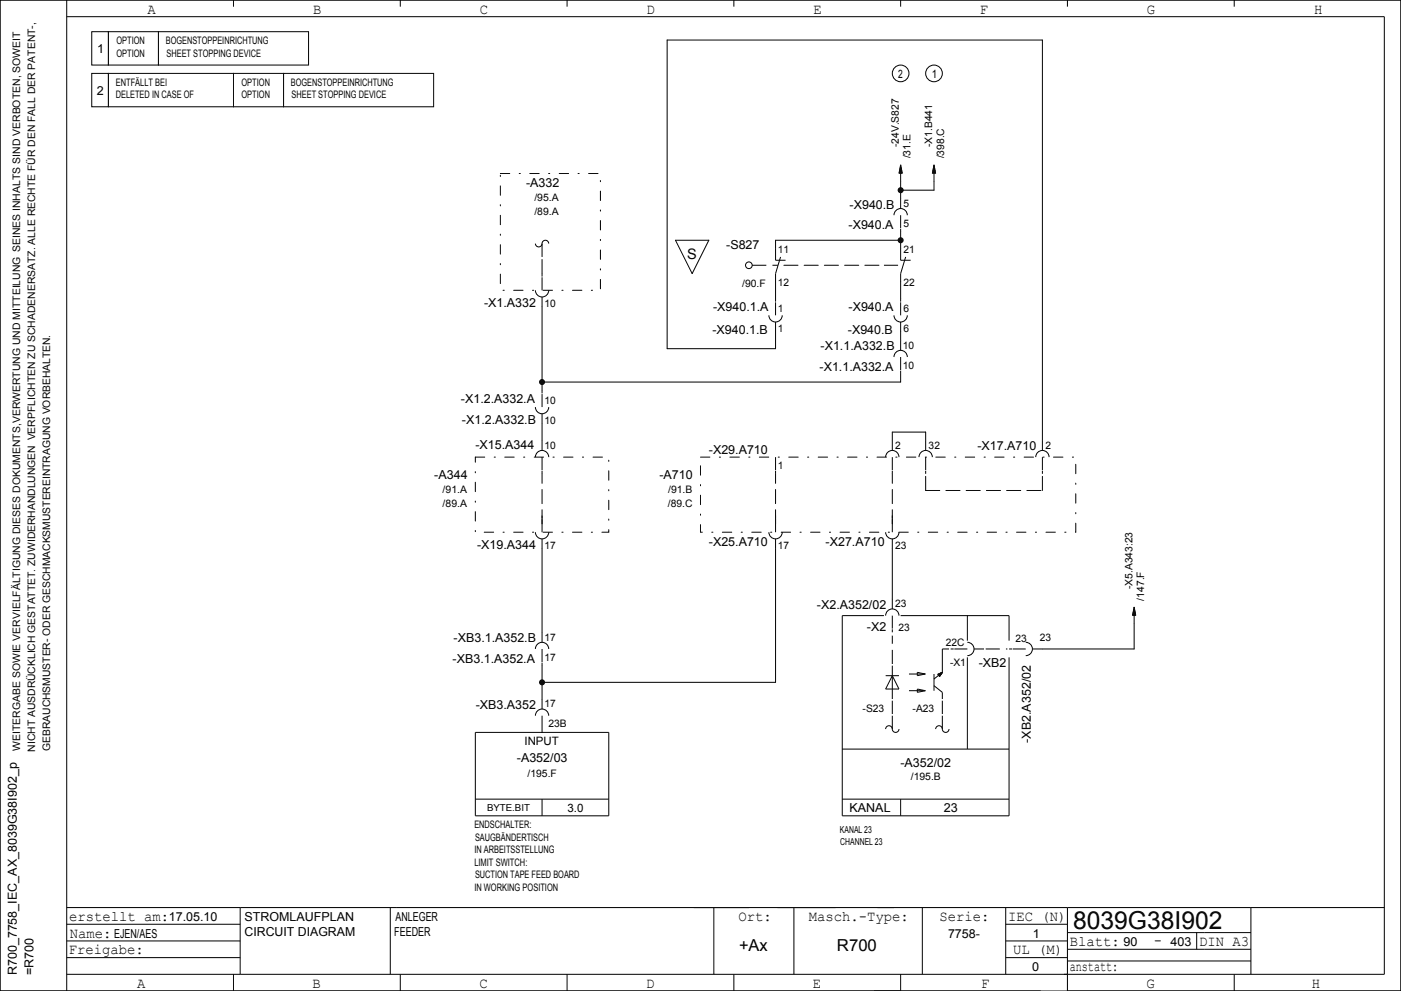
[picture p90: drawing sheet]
<svg xmlns="http://www.w3.org/2000/svg" width="420mm" height="297mm" viewBox="0 0 420 297" stroke-linecap="round" stroke-linejoin="round" font-family="sans-serif">
<defs><g id="words">
<text font-size="7.4" x="321.7" y="278.5">8039G38I902</text>
<g font-size="4.9">
<text x="221.5" y="285">+Ax</text>
<text x="250.9" y="285">R700</text>
</g>
<g font-size="4.4">
<text x="44.3" y="4.2">A</text>
<text x="93.8" y="4.2">B</text>
<text x="143.9" y="4.2">C</text>
<text x="193.9" y="4.2">D</text>
<text x="243.8" y="4.2">E</text>
<text x="293.8" y="4.2">F</text>
<text x="343.8" y="4.2">G</text>
<text x="394" y="4.2">H</text>
<text x="20.7" y="276">erstellt am:</text>
<text x="221.4" y="276">Ort:</text>
<text x="242.5" y="276">Masch.­Type:</text>
<text x="281.6" y="276">Serie:</text>
<text x="302.2" y="276">IEC (N)</text>
<text x="20.9" y="281">Name:</text>
<text x="20.6" y="286">Freigabe:</text>
<text x="303.7" y="286">UL (M)</text>
<text x="320.7" y="283.5">Blatt:</text>
<text x="346" y="283.2">­</text>
<text x="359.5" y="283.5">DIN A3</text>
<text x="320.7" y="291">anstatt:</text>
<text x="41.1" y="296">A</text>
<text x="93.7" y="296">B</text>
<text x="143.7" y="296">C</text>
<text x="193.7" y="296">D</text>
<text x="243.7" y="296">E</text>
<text x="294.1" y="296">F</text>
<text x="343.7" y="296">G</text>
<text x="393.3" y="296">H</text>
</g>
<text font-size="4.3" x="206" y="77.7">S</text>
<g font-size="3.7">
<text x="29.1" y="16">1</text>
<text x="29" y="28.5">2</text>
<text x="157.7" y="56">­A332</text>
<text x="254.7" y="62.5">­X940.B</text>
<text x="254.4" y="68.8">­X940.A</text>
<text x="217.7" y="74.5">­S827</text>
<text x="145.1" y="92">­X1.A332</text>
<text x="213.8" y="93.2">­X940.1.A</text>
<text x="254.4" y="93.2">­X940.A</text>
<text x="213.6" y="100">­X940.1.B</text>
<text x="254.2" y="100">­X940.B</text>
<text x="246" y="105">­X1.1.A332.B</text>
<text x="245.7" y="111.3">­X1.1.A332.A</text>
<text x="138.2" y="120.8">­X1.2.A332.A</text>
<text x="138.5" y="127">­X1.2.A332.B</text>
<text x="142.5" y="134.5">­X15.A344</text>
<text x="212.5" y="136">­X29.A710</text>
<text x="293" y="135">­X17.A710</text>
<text x="130.2" y="143.5">­A344</text>
<text x="197.7" y="143.5">­A710</text>
<text x="143" y="164.5">­X19.A344</text>
<text x="212.5" y="163.5">­X25.A710</text>
<text x="247.5" y="163.5">­X27.A710</text>
<text x="244.9" y="182.5">­X2.A352/02</text>
<text x="259.9" y="189">­X2</text>
<text x="136" y="192.5">­XB3.1.A352.B</text>
<text x="135.7" y="198.8">­XB3.1.A352.A</text>
<text x="293.4" y="200">­XB2</text>
<text x="142.6" y="212.5">­XB3.A352</text>
<text x="309" y="222.6" transform="rotate(-90 309 222.6)">­XB2.A352/02</text>
<text x="154.9" y="228.5">­A352/03</text>
<text x="269.9" y="230">­A352/02</text>
<text x="254.7" y="243.5">KANAL</text>
<text x="282.9" y="243.5">23</text>
<text x="50.6" y="276">17.05.10</text>
<text x="73.3" y="276">STROMLAUFPLAN</text>
<text x="118.6" y="276">ANLEGER</text>
<text x="34.2" y="281">EJEN/AES</text>
<text x="73.3" y="280.5">CIRCUIT DIAGRAM</text>
<text x="118.2" y="280.5">FEEDER</text>
<text x="284.2" y="281">7758­</text>
<text x="309.6" y="281">1</text>
<text x="336.8" y="283.5">90</text>
<text x="350.9" y="283.5">403</text>
<text x="5" y="292.3" transform="rotate(-90 5 292.3)">R700_7758_IEC_AX_8039G38I902_p</text>
<text x="10" y="292.2" transform="rotate(-90 10 292.2)">=R700</text>
<text x="309.4" y="291">0</text>
</g>
<g font-size="3.5">
<text x="269.3" y="23.4">2</text>
<text x="279.4" y="23.4">1</text>
<text x="157.2" y="223.4">INPUT</text>
<text x="170.1" y="243.4">3.0</text>
</g>
<g font-size="3.1">
<text x="34.9" y="13.3">OPTION</text>
<text x="34.9" y="17">OPTION</text>
<text x="49.7" y="13.3">BOGENSTOPPEINRICHTUNG</text>
<text x="49.9" y="17">SHEET STOPPING DEVICE</text>
<text x="34.7" y="25.8">ENTFÄLLT BEI</text>
<text x="34.7" y="29.5">DELETED IN CASE OF</text>
<text x="72.4" y="25.8">OPTION</text>
<text x="72.4" y="29.5">OPTION</text>
<text x="87.2" y="25.8">BOGENSTOPPEINRICHTUNG</text>
<text x="87.4" y="29.5">SHEET STOPPING DEVICE</text>
<text x="269.5" y="44.1" transform="rotate(-90 269.5 44.1)">­24V.S827</text>
<text x="273" y="47.5" transform="rotate(-90 273 47.5)">/31.E</text>
<text x="279.5" y="44.1" transform="rotate(-90 279.5 44.1)">­X1.B441</text>
<text x="283" y="47.5" transform="rotate(-90 283 47.5)">/398.C</text>
<text x="160.2" y="60.1">/95.A</text>
<text x="160.2" y="64.5">/89.A</text>
<text x="270.9" y="62">5</text>
<text x="270.9" y="68">5</text>
<text x="233.2" y="75.7">11</text>
<text x="270.9" y="75.7">21</text>
<text x="222.5" y="86">/90.F</text>
<text x="233.2" y="85.7">12</text>
<text x="270.9" y="85.7">22</text>
<text x="163.2" y="92">10</text>
<text x="233.2" y="93.5">1</text>
<text x="270.9" y="93.5">6</text>
<text x="233.2" y="99.5">1</text>
<text x="270.9" y="99.5">6</text>
<text x="270.7" y="104.5">10</text>
<text x="270.7" y="110.5">10</text>
<text x="163.2" y="121">10</text>
<text x="163.2" y="127">10</text>
<text x="163.2" y="134.5">10</text>
<text x="268.4" y="134.5">2</text>
<text x="278.4" y="134.5">32</text>
<text x="313.4" y="134.5">2</text>
<text x="233.2" y="140.5">1</text>
<text x="132.7" y="147.6">/91.A</text>
<text x="200.3" y="147.6">/91.B</text>
<text x="132.7" y="152">/89.A</text>
<text x="200.2" y="152">/89.C</text>
<text x="163.2" y="164.5">17</text>
<text x="233.2" y="164.5">17</text>
<text x="268.4" y="164.5">23</text>
<text x="339.5" y="176.6" transform="rotate(-90 339.5 176.6)">­X5.A343:23</text>
<text x="268.4" y="182">23</text>
<text x="343" y="180" transform="rotate(-90 343 180)">/147.F</text>
<text x="269.4" y="189">23</text>
<text x="163.2" y="192">17</text>
<text x="283.5" y="193.5">22C</text>
<text x="304.4" y="192.5">23</text>
<text x="311.7" y="192">23</text>
<text x="163.2" y="198">17</text>
<text x="284.8" y="199.5">­X1</text>
<text x="163.2" y="212">17</text>
<text x="258.6" y="213.2">­S23</text>
<text x="273.6" y="213.2">­A23</text>
<text x="164.4" y="218">23B</text>
<text x="6" y="225" transform="rotate(-90 6 225)">WEITERGABE SOWIE VERVIELFÄLTIGUNG DIESES DOKUMENTS,VERWERTUNG UND MITTEILUNG SEINES INHALTS SIND VERBOTEN, SOWEIT</text>
<text x="10.5" y="225.3" transform="rotate(-90 10.5 225.3)">NICHT AUSDRÜCKLICH GESTATTET. ZUWIDERHANDLUNGEN VERPFLICHTEN ZU SCHADENERSATZ. ALLE RECHTE FÜR DEN FALL DER PATENT­,</text>
<text x="15" y="225.1" transform="rotate(-90 15 225.1)">GEBRAUCHSMUSTER­ ODER GESCHMACKSMUSTEREINTRAGUNG VORBEHALTEN.</text>
<text x="158.1" y="232.9">/195.F</text>
<text x="273" y="233.9">/195.B</text>
<text x="142.2" y="248.2">ENDSCHALTER:</text>
<text x="142.2" y="255.8">IN ARBEITSSTELLUNG</text>
<text x="142.4" y="252">SAUGBÄNDERTISCH</text>
<text x="142.2" y="259.5">LIMIT SWITCH:</text>
<text x="142.4" y="263.3">SUCTION TAPE FEED BOARD</text>
<text x="142.2" y="267">IN WORKING POSITION</text>
</g>
<g font-size="2.9">
<text x="146" y="243.2">BYTE.BIT</text>
<text x="251.8" y="249.7">KANAL 23</text>
<text x="251.9" y="253.2">CHANNEL 23</text>
</g>
</g></defs>
<path d="M150 52h30v35h-30zM142.5 137h40v22.5h-40zM210 137h112.5v22.5h-112.5z" fill="none" stroke="#000" stroke-width=".3" stroke-dasharray="2.8 2.8 .4 2.8"/>
<path d="M235 79.5h30M162.5 82v-5M162.5 157v-15M232.5 157v-15M267.5 157v-15M277.5 147v-5M277.5 147h35M312.5 147v-5" fill="none" stroke="#000" stroke-width=".3" stroke-dasharray="4.2 1.8"/>
<g fill="none" stroke="#000" stroke-width=".3">
<path d="M0 0h420v297h-420zM20 0v297M20 5h395v287h-395M27.5 9.5h5v10h-5zM32.5 9.5h15v10h-15zM47.5 9.5h45v10h-45zM70 0v2M120 0v2M170 0v2M220 0v2M270 0v2M320 0v2"/>
<path d="M370 0v2M27.5 22h5v10h-5zM32.5 22h37.5v10h-37.5zM70 22h15v10h-15zM85 22h45v10h-45zM269.6 51.6v.4M269.7 51v1M269.8 50.5v1.5M269.9 50v2M270 49.4v13.1M270 49.4l.5 2.6M270 49.4l-.5 2.6"/>
<path d="M270.1 50.1v1.9M270.2 50.5v1.5M270.3 51v1M270.4 51.6v.4M279.6 51.6v.4M279.7 51v1M279.8 50.5v1.5M279.9 50v2M280 49.4v7.6h-10M280 49.4l.5 2.6M280 49.4l-.5 2.6M280.1 50.1v1.9"/>
<path d="M280.2 50.5v1.5M280.3 51v1M280.4 51.6v.4M160.5 73a1 1 0 0 0 1 1 1 1 0 0 0 1-1M162.5 73a1 1 0 0 1 1-1 1 1 0 0 1 1 1M162.5 73v4M202.5 72h10l-5 10zM234 77l-1.5 5v8.4M268 64.5a2 2 0 0 1 2-2 2 2 0 0 1 2 2M270 72h-37.5v6h3M270 64.5v3.9M270 68.6v9.4h3"/>
<path d="M271.5 77l-1.5 5v8.4M160.5 87a2 2 0 0 0 2 2 2 2 0 0 0 2-2M162.5 82v.9M162.5 83.1v3.9M162.5 89v28.9M230.5 94.5a2 2 0 0 0 2 2 2 2 0 0 0 2-2M232.5 90.6v3.9M232.5 96.5v8h-32.5v-92.5h112.5v123M268 94.5a2 2 0 0 0 2 2 2 2 0 0 0 2-2M270 90.6v3.9M270 96.5v8.5M162.5 118.1v3.9"/>
<path d="M268 107a2 2 0 0 1 2-2 2 2 0 0 1 2 2M270 107v3.9M270 111.1v3.4h-107.5M160.5 137a2 2 0 0 1 2-2 2 2 0 0 1 2 2M160.5 122a2 2 0 0 0 2 2 2 2 0 0 0 2-2M162.5 124v11M162.5 137v3.9M232.5 137v3.9M265.5 137a2 2 0 0 1 2-2 2 2 0 0 1 2 2M267.5 135v-5.5h10v5.5M267.5 137v3.9M275.5 137a2 2 0 0 1 2-2 2 2 0 0 1 2 2"/>
<path d="M277.5 137v3.9M310.5 137a2 2 0 0 1 2-2 2 2 0 0 1 2 2M312.5 137v3.9M160.5 159.5a2 2 0 0 0 2 2 2 2 0 0 0 2-2M162.5 141.1v.9M162.5 154.5v.9M162.5 155.6v3.9M230.5 159.5a2 2 0 0 0 2 2 2 2 0 0 0 2-2M232.5 141.1v.9M232.5 154.5v.9M232.5 155.6v3.9M265.5 159.5a2 2 0 0 0 2 2 2 2 0 0 0 2-2"/>
<path d="M267.5 141.1v.9M267.5 154.5v.9M267.5 155.6v3.9M277.5 141.1v.9M312.5 141.1v.9M162.5 161.5v31M232.5 161.5v43h-70M267.5 161.5v21M160.5 194.5a2 2 0 0 1 2-2 2 2 0 0 1 2 2M162.5 194.5v3.9M162.5 198.6v13.9M265 184.5h-12.5v60h50v-47.5"/>
<path d="M265.5 184.5a2 2 0 0 1 2-2 2 2 0 0 1 2 2M267.5 184.5v3.9M267.5 188.6v.9M267.5 199.5v10M270 184.5h32.5v7.5M282.5 194.5v7M285 194.5h.9M286.1 194.5h3.9M290 192.5a2 2 0 0 1 2 2 2 2 0 0 1-2 2M290 184.5v7.5M290 197v27.5M292 194.5h3"/>
<path d="M302.5 194.5h.9M303.6 194.5h3.9M307.5 192.5a2 2 0 0 1 2 2 2 2 0 0 1-2 2M339.6 184.1v.4M339.7 183.5v1M339.8 183v1.5M339.9 182.5v2M340 181.9v12.6h-30.5M340 181.9l.5 2.6M340 181.9l-.5 2.6M340.1 182.6v1.9M340.2 183v1.5"/>
<path d="M340.3 183.5v1M340.4 184.1v.4M142.5 219.5h40v25h-40zM160.5 214.5a2 2 0 0 1 2-2 2 2 0 0 1 2 2M162.5 214.5v5M265.5 218.5a1 1 0 0 1 1-1 1 1 0 0 1 1 1M265.5 202.5h4M267.5 218.5a1 1 0 0 0 1 1 1 1 0 0 0 1-1M267.5 214.5v4M267.5 202.5l2 4h-4zM272.5 207h4.9M272.5 202h4.9"/>
<path d="M275 201.5l2.4 .5-2.4 .5zM275 206.5l2.4 .5-2.4 .5zM280 202v5M280 205.5l2.5 2v2M280.5 218.5a1 1 0 0 1 1-1 1 1 0 0 1 1 1M281.1 202.1l1.4-.6-.8 1.3zM282.5 201.5l-1.1 1M282.5 218.5a1 1 0 0 0 1 1 1 1 0 0 0 1-1M282.5 214.5v4M282.5 201.5l-.9 1.2M282.5 201.5l-2.5 2M282.5 201.5l-1.4 .6"/>
<path d="M282.5 201.5l-1.3 .7M282.5 201.5l-1.2 .8M282.5 201.5l-1.2 .9M282.5 201.5l-1.1 .9M282.5 201.5l-1 1M282.5 201.5l-1 1.1M142.5 239.5h40M162.5 239.5v5M252.5 239.5h50M252.5 224.5h50M270 239.5v5M20 277h52"/>
<path d="M20 272h395M72 272v20M117 272v20M214 272v20M238 272v20M276.5 272v20M301.5 272v20M301.5 277h18.5M320 272v25h100v-297h-420v297h312M320 279.5h55M358.7 279.5v5M375 272v20"/>
<path d="M20 287h52M20 282h52M70 292v5M120 292v5M170 292v5M220 292v5M270 292v5M301.5 287h18.5M301.5 282h18.5M320 284.5h55M320 288h55M370 292v5"/>
<circle cx="270" cy="22" r="2.5"/>
<circle cx="280" cy="22" r="2.5"/>
<circle cx="224.5" cy="79.5" r="1"/>
</g>
<path d="M225.5 79.5h7.7M265 79.5h5.5M267.5 199v-8.5M282.5 194.5h2M295.5 194.5h6.5M267.5 214v-4M282.5 214v-4" fill="none" stroke="#000" stroke-width=".3" stroke-dasharray="4.2 1.8" stroke-linecap="butt"/>
<g fill="#000">
<circle cx="270" cy="57" r=".9"/>
<circle cx="270" cy="72" r=".9"/>
<circle cx="162.5" cy="114.5" r=".9"/>
<circle cx="162.5" cy="204.5" r=".9"/>
</g>
<use href="#words"/>
</svg>
